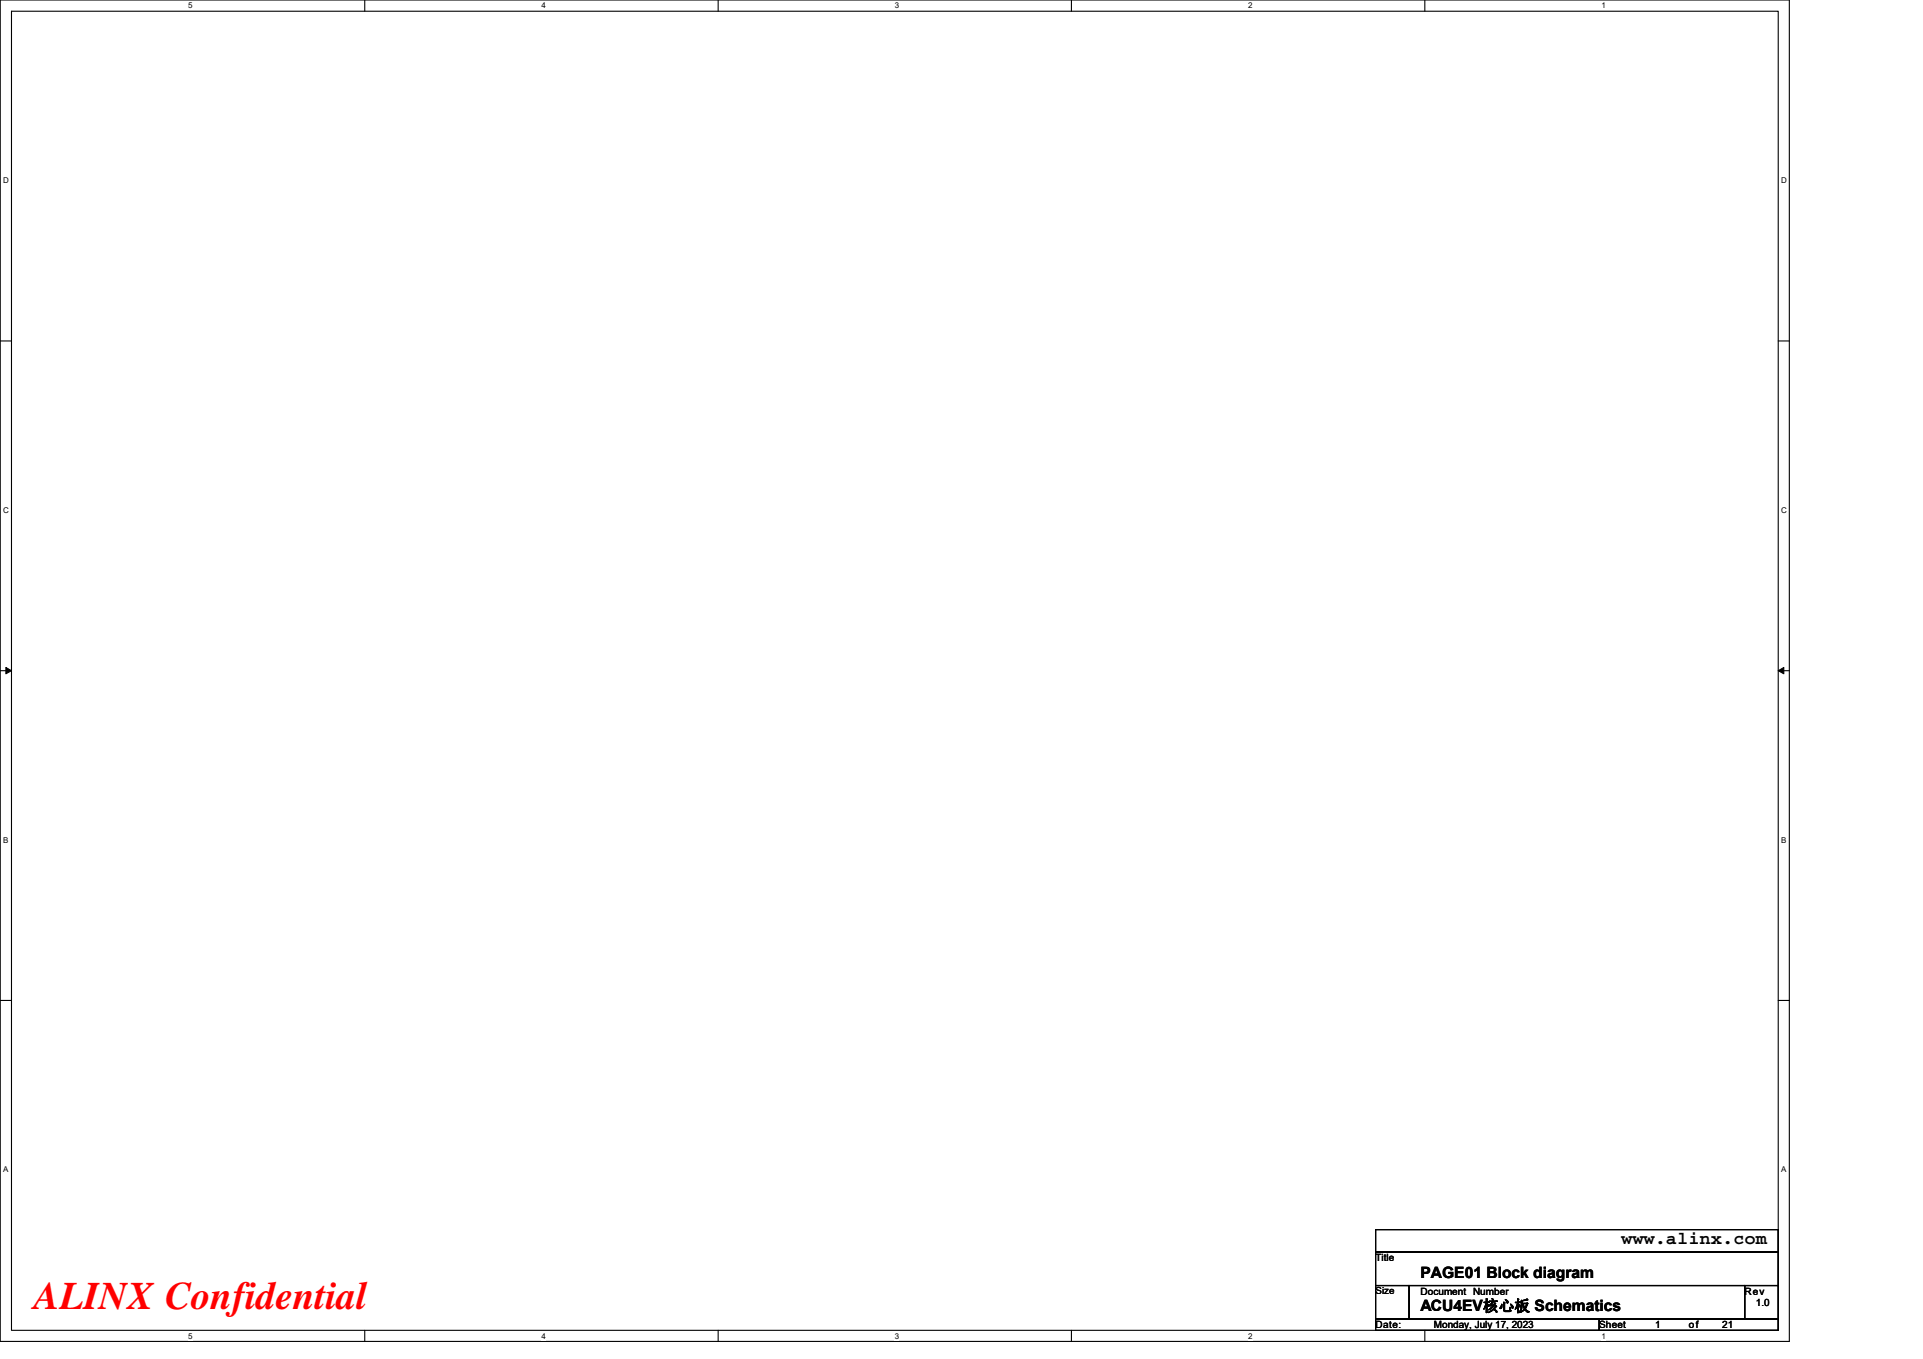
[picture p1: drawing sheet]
<svg xmlns="http://www.w3.org/2000/svg" width="297mm" height="210mm" viewBox="0 0 297 210" stroke-linecap="round" stroke-linejoin="round" font-family="sans-serif">
<defs><g id="words">
<text font-size="6" fill="#f00" x="5.2" y="202.3">ALINX Confidential</text>
<text font-size="2.8" x="250.5" y="192.3">www.alinx.com</text>
<g font-size="2.4">
<text x="219.4" y="197.4">PAGE01 Block diagram</text>
<text x="219.4" y="202.6">ACU4EV核心板 Schematics</text>
</g>
<g font-size="1.5">
<text x="212.5" y="194.9">Title</text>
<text x="212.5" y="200">Size</text>
<text x="219.4" y="200">Document Number</text>
<text x="269.5" y="200">Rev</text>
<text x="271.2" y="201.8">1.0</text>
<text x="212.5" y="205.2">Date:</text>
<text x="221.5" y="205.2">Monday, July 17, 2023</text>
<text x="247" y="205.2">Sheet</text>
<text x="255.7" y="205.2">1</text>
<text x="260.9" y="205.2">of</text>
<text x="266" y="205.2">21</text>
</g>
<g font-size="1.2">
<text x="29.1" y="1.3">5</text>
<text x="83.6" y="1.3">4</text>
<text x="138.2" y="1.3">3</text>
<text x="192.8" y="1.3">2</text>
<text x="247.4" y="1.3">1</text>
<text x=".5" y="28.3">D</text>
<text x="275.1" y="28.3">D</text>
<text x=".5" y="79.2">C</text>
<text x="275.1" y="79.2">C</text>
<text x=".5" y="130.2">B</text>
<text x="275.1" y="130.2">B</text>
<text x=".5" y="181.1">A</text>
<text x="275.1" y="181.1">A</text>
<text x="29.1" y="206.8">5</text>
<text x="83.6" y="206.8">4</text>
<text x="138.2" y="206.8">3</text>
<text x="192.8" y="206.8">2</text>
<text x="247.4" y="206.8">1</text>
</g>
</g></defs>
<path d="M0 0h276.4v207.3h-276.4zM1.8 1.7h272.9v203.8h-272.9z" fill="none" stroke="#000" stroke-width=".17"/>
<g fill="#fff">
<path d="M29.1 .2h.6v1.4h-.6z"/>
<path d="M29.1 205.7h.6v1.4h-.6z"/>
</g>
<path d="M56.3 0v1.7M56.3 205.5v1.8" fill="none" stroke="#000" stroke-width=".17"/>
<g fill="#fff">
<path d="M83.6 .2h.7v1.4h-.7z"/>
<path d="M83.6 205.7h.7v1.4h-.7z"/>
</g>
<path d="M110.9 0v1.7M110.9 205.5v1.8" fill="none" stroke="#000" stroke-width=".17"/>
<g fill="#fff">
<path d="M138.2 .2h.7v1.4h-.7z"/>
<path d="M138.2 205.7h.7v1.4h-.7z"/>
</g>
<path d="M165.5 0v1.7M165.5 205.5v1.8" fill="none" stroke="#000" stroke-width=".17"/>
<g fill="#fff">
<path d="M192.8 .2h.6v1.4h-.6z"/>
<path d="M192.8 205.7h.6v1.4h-.6z"/>
</g>
<path d="M220.1 0v1.7M220.1 205.5v1.8" fill="none" stroke="#000" stroke-width=".17"/>
<g fill="#fff">
<path d="M247.4 .2h.6v1.4h-.6z"/>
<path d="M247.4 205.7h.6v1.4h-.6z"/>
<path d="M.5 27.2h.8v1.4h-.8z"/>
<path d="M275.1 27.2h.9v1.4h-.9z"/>
<path d="M.5 78.1h.8v1.4h-.8z"/>
<path d="M275.1 78.1h.9v1.4h-.9z"/>
</g>
<path d="M0 52.7h1.8M274.7 52.7h1.7" fill="none" stroke="#000" stroke-width=".17"/>
<g fill="#fff">
<path d="M.5 129.1h.8v1.4h-.8z"/>
<path d="M275.1 129.1h.8v1.4h-.8z"/>
</g>
<path d="M0 103.6h1.8M274.7 103.6h1.7" fill="none" stroke="#000" stroke-width=".17"/>
<path d="M.9 103.1l.9 .5-.9 .5zM274.7 103.6l.8-.5v1z" fill="#000" stroke="#000" stroke-width=".15"/>
<g fill="#fff">
<path d="M.5 180h.8v1.4h-.8z"/>
<path d="M275.1 180h.8v1.4h-.8z"/>
</g>
<path d="M0 154.6h1.8M274.7 154.6h1.7M212.5 190h62.2v3.5h-62.2zM212.5 193.5h62.2v5.1h-62.2zM212.5 198.6h5.2v5.2h-5.2zM217.7 198.6h51.8v5.2h-51.8zM269.5 198.6h5.2v5.2h-5.2zM212.5 203.8h34.5v1.7h-34.5zM247 203.8h27.7v1.7h-27.7z" fill="none" stroke="#000" stroke-width=".17"/>
<use href="#words"/>
</svg>
